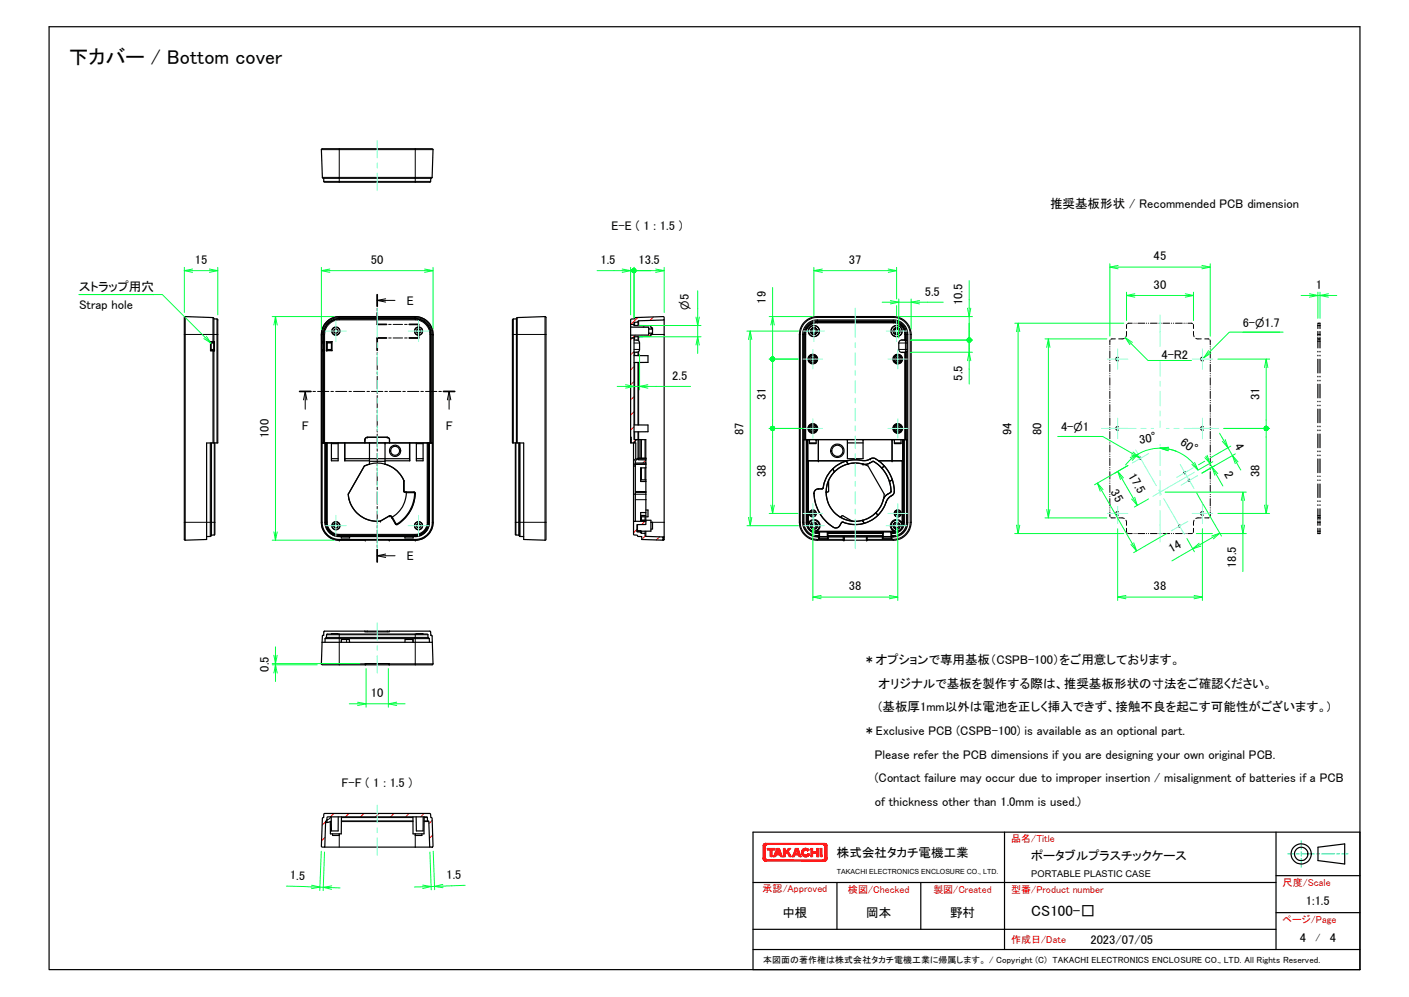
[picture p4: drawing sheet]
<svg xmlns="http://www.w3.org/2000/svg" width="297mm" height="210mm" viewBox="0 0 297 210" stroke-linecap="round" stroke-linejoin="round" font-family="sans-serif">
<defs><g id="words">
<text font-size="4.2" x="14.5" y="13.4">下カバー / Bottom cover</text>
<text font-size="3.1" x="217.4" y="193">CS100-□</text>
<g font-size="2.6">
<text x="221.4" y="43.8">推奨基板形状 / Recommended PCB dimension</text>
<text x="128.9" y="48.4">E-E ( 1 : 1.5 )</text>
<text x="41.1" y="55.6">15</text>
<text x="78.2" y="55.6">50</text>
<text x="126.6" y="55.6">1.5</text>
<text x="134.6" y="55.6">13.5</text>
<text x="179" y="55.6">37</text>
<text x="243.2" y="54.9">45</text>
<text x="16.7" y="61.3">ストラップ用穴</text>
<text x="16.7" y="65">Strap hole</text>
<text x="85.7" y="64.2">E</text>
<text x="145.2" y="63.3" transform="rotate(-90 145.2 63.3)">5</text>
<text x="161.5" y="63.9" transform="rotate(-90 161.5 63.9)">19</text>
<text x="194.9" y="62.3">5.5</text>
<text x="202.9" y="64.3" transform="rotate(-90 202.9 64.3)">10.5</text>
<text x="243.2" y="60.8">30</text>
<text x="277.4" y="60.9">1</text>
<text x="262" y="68.9">6-</text>
<text x="266.6" y="68.9">1.7</text>
<text x="244.8" y="75.5">4-R2</text>
<text x="141.7" y="80">2.5</text>
<text x="202.9" y="80.2" transform="rotate(-90 202.9 80.2)">5.5</text>
<text x="161.5" y="84.3" transform="rotate(-90 161.5 84.3)">31</text>
<text x="265.5" y="84.3" transform="rotate(-90 265.5 84.3)">31</text>
<text x="56.7" y="92.2" transform="rotate(-90 56.7 92.2)">100</text>
<text x="63.6" y="90.5">F</text>
<text x="94" y="90.5">F</text>
<text x="156.8" y="91.6" transform="rotate(-90 156.8 91.6)">87</text>
<text x="213.2" y="91.6" transform="rotate(-90 213.2 91.6)">94</text>
<text x="219.6" y="91.6" transform="rotate(-90 219.6 91.6)">80</text>
<text x="223.7" y="90.8">4-</text>
<text x="228.3" y="90.8">1</text>
<text x="240.3" y="93.5" transform="rotate(-9 240.3 93.5)">30°</text>
<text x="248.7" y="93.5" transform="rotate(36 248.7 93.5)">60°</text>
<text x="260.2" y="93.9" transform="rotate(60 260.2 93.9)">4</text>
<text x="161.5" y="100.5" transform="rotate(-90 161.5 100.5)">38</text>
<text x="237.8" y="100.2" transform="rotate(60 237.8 100.2)">17.5</text>
<text x="258" y="99.9" transform="rotate(60 258 99.9)">2</text>
<text x="265.5" y="100.5" transform="rotate(-90 265.5 100.5)">38</text>
<text x="234.1" y="103.7" transform="rotate(60 234.1 103.7)">35</text>
<text x="85.8" y="117.9">E</text>
<text x="246.9" y="116.6" transform="rotate(-30 246.9 116.6)">14</text>
<text x="260.6" y="119.7" transform="rotate(-90 260.6 119.7)">18.5</text>
<text x="179" y="124.3">38</text>
<text x="243.2" y="124.3">38</text>
<text x="56.7" y="141.5" transform="rotate(-90 56.7 141.5)">0.5</text>
<text x="182" y="139.8">＊オプションで専用基板（CSPB-100）をご用意しております。</text>
<text x="78.2" y="146.8">10</text>
<text x="185.2" y="144.8">オリジナルで基板を製作する際は、推奨基板形状の寸法をご確認ください。</text>
<text x="185.2" y="149.8">(基板厚1mm以外は電池を正しく挿入できず、接触不良を起こす可能性がございます。)</text>
<text x="182" y="154.8">＊Exclusive PCB (CSPB-100) is available as an optional part.</text>
<text x="184.4" y="159.8">Please refer the PCB dimensions if you are designing your own original PCB.</text>
<text x="72" y="165.8">F-F ( 1 : 1.5 )</text>
<text x="184.4" y="164.8">(Contact failure may occur due to improper insertion / misalignment of batteries if a PCB</text>
<text x="184.4" y="169.8">of thickness other than 1.0mm is used.)</text>
<text x="61.1" y="185.2" transform="rotate(2 61.1 185.2)">1.5</text>
<text x="94.1" y="185.2" transform="rotate(-2 94.1 185.2)">1.5</text>
<text x="176.4" y="180.4">株式会社タカチ電機工業</text>
<text x="217.4" y="181.2">ポータブルプラスチックケース</text>
<text x="275.3" y="190.6">1:1.5</text>
<text x="164.9" y="193.1">中根</text>
<text x="182.6" y="193.1">岡本</text>
<text x="200.3" y="193.1">野村</text>
<text x="229.9" y="198.8">2023/07/05</text>
<text x="274" y="198.4">4</text>
<text x="280.3" y="198.4">4</text>
</g>
<g font-size="2.3">
<text x="145.2" y="65.3" transform="rotate(-90 145.2 65.3)">⌀</text>
<text x="264.6" y="68.9">⌀</text>
<text x="226.3" y="90.8">⌀</text>
</g>
<g font-size="2.1" fill="#f00">
<text x="213.2" y="177.4">品名/Title</text>
<text x="160.8" y="187.9">承認/Approved</text>
<text x="178.8" y="188">検図/Checked</text>
<text x="196.8" y="188">製図/Created</text>
<text x="213.2" y="188">型番/Product number</text>
<text x="270.4" y="186.6">尺度/Scale</text>
<text x="270.4" y="194.3">ページ/Page</text>
<text x="213.2" y="198.6">作成日/Date</text>
</g>
<text font-size="2.1" x="277.3" y="198.2">/</text>
<text font-size="2" x="217.4" y="184.8">PORTABLE PLASTIC CASE</text>
<text font-size="1.9" x="160.9" y="202.8">本図面の著作権は株式会社タカチ電機工業に帰属します。 / Copyright (C) TAKACHI ELECTRONICS ENCLOSURE CO., LTD. All Rights Reserved.</text>
<text font-size="1.5" x="176.4" y="184.1">TAKACHI ELECTRONICS ENCLOSURE CO., LTD.</text>
</g></defs>
<g fill="none" stroke="#f00" stroke-width=".21">
<path d="M133.7 77.2l-.8 .7M133.7 74l-.8 .7M133.9 70.6l-1 1M134.4 66.9l-1.5 1.5M135.9 68.6l-.3 .3M137.5 70.2l-.7 .7M137.7 66.8l-.7 .7M133.7 89.9l-.8 .7M133.7 86.7l-.8 .7M133.7 83.5l-.8 .7M133.7 80.4l-.8 .6M134.1 92.6l-.7 .7"/>
<path d="M136.2 96.9l-.7 .6M134.3 111.5l-.7 .7M136 109.8l-.7 .7M136 112.9l-.7 .7M139 113.1l-.6 .6M68.5 176.4l-.7 .7M68.6 173.1l-.7 .7M68.9 172.8l-.1 .1M70.4 171.3l-.7 .7M73.6 171.3l-.8 .7M76.7 171.3l-.7 .7M79.9 171.3l-.7 .7"/>
<path d="M83 171.3l-.6 .7M86.2 171.3l-.7 .7M89.4 171.3l-.7 .7M91.1 172.8l-.7 .7M91.2 175.9l-.7 .7"/>
</g>
<g fill="none" stroke="#000" stroke-width=".25">
<path d="M10.3 5.6h276.4v198.6h-276.4zM67.8 31.4l23.3-.1 .2 .2-.2 5.9-23 .1-.1-.1zM68.2 37.5l.2 .9h22.3l.1-.9M44.6 72.1h.5M44.6 73.7h.5M44.9 73.7l.2 .2M45.1 72l-.2 .1M45.1 73.7l.1 .2M45.1 72l-.1-5.1-6.1-.2v47l.1 .1 4.6-.2v-20.3h1.5M45.1 72h.1M45.1 73.7h.1M45.1 73.9h.1"/>
<path d="M45.1 72.1h.1M45.1 72.1v1.6M45.1 73.9v19.4M45.1 67.2l.8 .1v26h-.8M45.2 72l-.1 .1M68.2 72h.1M68.2 73.9h.1M68.7 67.9a3.9 3.9 0 0 1 2.8-1.2h16a3.7 3.7 0 0 1 3.8 3.7v39.6a3.7 3.7 0 0 1-3.8 3.8h-16a3.8 3.8 0 0 1-3.7-3.8v-39.6l.1-1.1zM68.8 72l.1 .1M68.9 73.7l-.1 .2M68.9 73.7h.1M68.9 72.1h.1"/>
<path d="M68.9 72.1v1.6M108.9 67.2l-.9 .1v26h2.4v20.3l4.6 .2 .1-.1v-43.3v-3.6l-.1-.1-6 .2-.1 .2v26.2M132.9 68.3v.6h3.9v.4h.8v-.3h-.4v-.4h-3.5v-.3M132.9 71.2v20.9h.2v1.2h.6l.4-.7h-.4v-21.4M132.9 68.3h.8M132.9 71.2h.8M132.9 70.6v.6M132.9 68.3v-1l.9-.1 .2-.3 5.8-.2 .2 .2v.5l-5.4 .2-.1 .2-.8 .1v.4M132.9 70.6h3.9v-.4h.8v.2h-.4v.5h-3.5v.3M132.9 68.9v1.7M133.7 74.9h2.9v1.4h-2.9M133.7 71.6h.4a.65 .65 0 0 1 .7 .6v1.4a1.04 1.04 0 0 1-1.1 .6"/>
<path d="M134.5 67.8v.8M134.5 70.9v.8M134.5 74.1v.8M134.5 76.3v13.2M136.8 69.3v.9M137.6 69.3v.9M140 67.4v45.7M169.8 67.6l1.3-.7 1.2-.2h16a3.8 3.8 0 0 1 3.8 3.7v39.6a3.8 3.8 0 0 1-3.8 3.8h-16a3.8 3.8 0 0 1-3.8-3.8v-39.6a3.9 3.9 0 0 1 1.3-2.8zM190.9 71.6h-.8a.62 .62 0 0 0-.6 .6v1.4a.65 .65 0 0 0 .6 .6h.8M190.9 71.6v.1M190.9 71.6h.1M190.9 74.2h.1"/>
<path d="M190.9 71.7a.32 .32 0 0 1 .4 .2 .32 .32 0 0 1-.1 .3v1.5a.27 .27 0 0 1 0 .3 .27 .27 0 0 1-.3 .1M190.9 74.1v.1M190.9 74.1v18.5M190.9 71.7v-1.3a2.63 2.63 0 0 0-2.6-2.6h-16a2.6 2.6 0 0 0-2.6 2.6v22.2M277.8 71.7v1.6M277.8 68.4v.8M277.8 69.8v.9M277.8 74v.1M277.8 74.8v.2M277.8 75.7v2.8M277.8 79.2v.2M277.8 71.1v.3"/>
<path d="M278 71.4l-.2 .1M278 68.1h-.2v.2M278.1 71.4l.2 .1M278.1 68.1h.2v.2M278.3 71.7v1.6M278.3 68.4v.8M278.3 71.1v.3M278.3 69.8v.9M278.3 74v.1M278.3 74.8v.2M278.3 75.7v2.8M278.3 79.2v.2"/>
<path d="M44.5 93.3v19.6M45.3 93.3v19.2l-.8 .4M67.9 93.3v16.7a3.7 3.7 0 0 0 3.6 3.6h16a3.6 3.6 0 0 0 3.6-3.6v-16.7M68.1 93.3h-.2M68.7 93.3h.3M68.7 93.3h.1M68.7 93.3h-.2v16.7a3 3 0 0 0 3 3h2.2v.3h-1.8v-.3M69.9 93.4h1.4M69.9 96.6h1.4M69.9 93.3h1.4v3.7h-1.4zM72.7 97v-.4h5.2v.4M72.7 97h5.2"/>
<path d="M76.9 92.6v.7h-9M77.1 92.3l.3-.2h4.2l.5 .3v.9h-5.2zM77.9 97.8l-1.1 .3-3.4 6M77.9 93.3h13.2M77.9 97.8a5.8 5.8 0 0 1 3.3 0M77.9 93.3h.1M77.9 97.7l-1.1 .4-3.4 6M77.9 97.2h3.3M77.9 93.3v3.3h8.4M77.9 97v.8M77.9 93.3h-5.2v3.7M81.2 97.8a6.2 6.2 0 0 1 3.9 3.4"/>
<path d="M81.2 97.7a6.1 6.1 0 0 1 3.9 3.5M81.2 93.3h.1M81.2 93.3v4.5M81.2 97h5.2M86.3 96.6l.1 .4M86.3 93.3v3.3M86.4 93.3v3.7M87.8 93.4h1.4M87.8 93.3h1.4v3.7h-1.4zM87.8 96.6h1.4M90.1 93.3h.3M90.4 93.3h.1"/>
<path d="M90.4 93.3h.7M90.5 93.3v16.7a3 3 0 0 1-3 3h-13.8M90.8 93.3v-22.9a3.3 3.3 0 0 0-3.3-3.2h-16a3.3 3.3 0 0 0-3.3 3.2l.1 22.9h.1M108.6 93.3v19.2l.9 .4M109.5 93.3v19.6M132.9 92.1v1.2h.2M133.6 97.7l.3 .1M133.6 98.1h.3M133.6 97.7v.4M133.6 93.3v4.4M133.6 98.1v6M133.7 89.5h2.9v1.4l-2.9 .1"/>
<path d="M133.7 93.3h.3v3.3l-.4 .4M133.9 97.8h.1M133.9 97.8v.3M133.9 98.1v6M133.9 97.8h2.3v.7l-1.1 .1M133.9 97.5v.2M134.1 92.6h.6v3.9M134.3 96.6h.2v.2l1.7 .1v.6h-2.3v-.3zM134.5 96.5h1.7v.4M134.5 91v5.6M134.7 92.6h.4M135.1 98.6v2.8h1.1"/>
<path d="M135.1 98.6v2.4l1.1 .1v.3M135.1 92.6v3.9M135.1 92.6h.9M136 92.6v3.9M136 98.5v2.6M136 92.6h.2M136.2 97.5v.3M169.4 92.6h.1M169.4 92.6h.3M169.7 92.6h.2M170.1 92.6h-.1v17.4a2.35 2.35 0 0 0 2.7 2.4M170.3 92.6h.1"/>
<path d="M170.3 92.6v4.4M170.3 97h.1M170.6 92.6h.1M170.6 93.3h1.5M170.6 92.6v.8h1.5v-.8M172.1 92.6h.1M172.5 92.6v4.4M172.5 97h.1M172.5 92.6h.1M175.6 98.8l.3 .6M175.6 98.8a9 9 0 0 0-2.2 4.2h-.9a.91 .91 0 0 0-.9 .9 8.4 8.4 0 0 0 4.5 7.3l.5-.1 .4-.4M175.9 99.4a6.1 6.1 0 0 0-.9 7.3 6.1 6.1 0 0 0 6.8 2.9"/>
<path d="M175.9 99.4h.1M178.4 97.1l-1.7 .8-1.1 .9M178.4 97.1h.1M178.4 97.1l.4 .6M178.5 97a6.9 6.9 0 0 0-5 5.9l-1 .1M178.6 93.3h3.3M178.6 92.6h.1M178.8 97.7l-1.8 .8-1.1 .9M178.8 97.7h.1M181.6 97l-1.5-.2-1.6 .2h-8.2M181.6 97l-1.8-.1-1.4 .2M181.9 97.8h.1"/>
<path d="M181.9 92.6h.1M181.9 92.6v4h-3.3v-4M181.9 97.8l1.1 .3 3.4 6-.2 1.1M181.9 97.8a6.1 6.1 0 0 0-7.2 3.4M183.3 97.6l.7-.4a7.1 7.1 0 0 1 3.8 6.5l-1 .6-.6 .9M183.3 97.5l-.1 .1a2.83 2.83 0 0 1-2.2 0l-2.2 .1M183.3 97.6l-.6 .2h-.8M183.3 97.5l.8-.4 1.8 1.4M183.5 96.7a2.45 2.45 0 0 1-1.9 .3M183.5 96.7a2.58 2.58 0 0 1-1.9 .3M184.6 96.6l.6 .4M184.6 96.6l-.6-.1-.5 .2"/>
<path d="M184.6 96.6l1.8 1.6M185.2 97h2.9M185.2 97a7.7 7.7 0 0 1 3.2 7l-.3 .4M185.2 97h5.1h-2.2M185.9 98.6l1 1.3 .6 1.5M185.9 98.5v.1M186.4 98.2h.1M186.4 98.2l-.5 .3M186.5 98.2l.7 .9 .9 1.9M186.5 98.2l-.6 .4M188.1 92.6h.1M188.1 97h.1"/>
<path d="M188.1 92.6v4.4M188.5 92.6h.1M188.5 92.6v.8h1.4v-.8M188.5 93.3h1.4M189.9 92.6h.1M190.3 92.6v17.5l-.2 .1a1.16 1.16 0 0 1-.3 1.4 1.16 1.16 0 0 1-1.3 .2l-.1 .2h-16.2h-.1v-.2a1.17 1.17 0 0 1-1.3-.2 1.17 1.17 0 0 1-.3-1.4h-.2v-17.6M190.5 92.6h.1v17.4a2.38 2.38 0 0 1-2.6 2.4M190.7 92.6h.5h-21.8M277.8 80.1v.1M277.8 80.9v2.9M277.8 84.5v.1M277.8 85.3v.1"/>
<path d="M277.8 86.2v2.8M277.8 89.7v.2M277.8 90.6v.1M277.8 91.4v2.9M277.8 95v.1M277.8 95.8v.2M277.8 96.7v2.8M278.3 80.1v.1M278.3 80.9v2.9M278.3 84.5v.1M278.3 85.3v.1M278.3 86.2v2.8"/>
<path d="M278.3 89.7v.2M278.3 90.6v.1M278.3 91.4v2.9M278.3 95v.1M278.3 95.8v.2M278.3 96.7v2.8M44.5 112.9l-.1 .1h-.8M73.4 104.1a6.1 6.1 0 0 0 6.8 5.6M80.2 109.7h.1M82.4 108.7l-.3-.1-1.9 1.1M82.4 108.7l.2 .3M82.6 109h.1"/>
<path d="M85.1 101.2h.1M85.1 103.4v-2.2v2.2M85.1 103.4l.3 .2M85.4 103.6l2 .1a4.1 4.1 0 0 1-.4 3 7.1 7.1 0 0 1-3.5 3.8l-1.1-1.8M85.4 113v.3h1.7v-.3M85.7 103.6a6 6 0 0 1-3.1 5.4M109.5 112.9l.1 .1h.8M133.6 104.1v5.7M133.6 104.1h.3M133.6 109.8h2.6v.7h-1.9v1.5h.8l.1 .3 .8 .1v.4l.2 .2 3.6 .1v.7l-4.5-.2v-.6h-.8l-.2-.3-.7-.1zM133.9 104.1v5.7M135.1 108.6h1.1v-.7h-1.1v1.7h1.1v.2"/>
<path d="M135.1 112h.1M135.1 111.8v.2M136 111.9v.5M136 108.8v.8M136.2 101.4v6.5M136.2 107.4h.4v1.4h-1.5v.8h2.1v2.3h-2.1M137.2 110h.4v1.4h-.4M139.8 113.1h.2M140 113.1v.6l-.2 .1M172.5 103a.98 .98 0 0 0-.9 .9 8.5 8.5 0 0 0 4.5 7.3l.5-.1 .4-.4M172.6 113.5h2M172.6 113.1v.4"/>
<path d="M172.6 113.1a3.1 3.1 0 0 1-3.4-3.1v-39.6a3.1 3.1 0 0 1 3.1-3h16a3 3 0 0 1 3.1 3v39.6a3.1 3.1 0 0 1-3.4 3.1M172.7 112.8l-.1 .7M172.7 112.8l-.1 .3M172.7 112.4v.4M172.7 113.3h1.8M172.7 113.3h.1M172.7 112v.4M172.8 112v1M174.2 103.6a6.1 6.1 0 0 0 3 5.4M174.4 112v1M174.5 113.3h.1M174.5 112v.4"/>
<path d="M174.5 113.3v-.3h-1.8v.3M174.5 112.8l.1 .3M174.5 112.8l.1 .7M174.5 112.4h11.6M174.5 112.4v.4M174.6 113.1v.4M174.7 101.2v2.3l-.5 .1M174.7 101.2l-.5 1.4v1M177.2 109h.1M177.2 109l.4-.4 2 1.1M177.2 109l1 .4 1.4 .3M177.9 113.7l-.1 .1"/>
<path d="M177.9 113.7h.1M178 113.1l-.1 .6M178 113.1h4.7M178 113.1h-3.4M181.8 109.6l.4 .6M181.8 109.6h.1M182.2 110.2a8.9 8.9 0 0 1-4.7-.2l-.5 .7M182.7 113.1v.6M182.7 113.1h3.3M182.7 113.7h.1M182.7 113.7l.1 .1M184.7 107.9l.3 .7"/>
<path d="M184.7 107.9l-1.5 1.2-1.4 .5M184.7 107.9h.1M185 108.6l-1.1 .9-1.7 .7M186 113.1v.4M186 113.5h2M186.1 112.8l-.1 .3M186.1 112.8l-.1 .7M186.1 112.4v.4M186.1 113.3h1.8M186.1 113.3h.1M186.2 112l-.1 .4M186.2 112v1"/>
<path d="M186.2 105.2a6.1 6.1 0 0 1-6.6 4.5M186.8 105.8l-.9 1.7-.9 1.1M186.8 105.9a6.9 6.9 0 0 1-9.3 4.1l-.5 .7M187.5 101.4h.1M187.5 101.4l.3 2.3-.9 .5-.6 .9a5.9 5.9 0 0 1-1.6 2.9M187.8 112v1M187.9 112l.1 .4M187.9 113.3h.1M187.9 113.3v-.3h-1.8v.3M188 112.8v.3M188 112.8v.7M188 112.4v.4"/>
<path d="M188 113.1v.4M188.1 104.4l-1 .8-.3 .7M188.1 104.3a2.55 2.55 0 0 0-1.3 1.5M188.1 101v.1M188.1 101l-.6 .4M188.1 101.1l-.6 .3M188.1 101.1a4.9 4.9 0 0 1 .3 2.9l-.3 .3M277.8 107.2v1.6M277.8 111.3v.8M277.8 100.3v.1M277.8 101.1v.1M277.8 101.9v2.9"/>
<path d="M277.8 105.5v.1M277.8 106.3v.1M277.8 108.9l.2 .2M277.8 112.2l.2 .2M277.8 109.1v.3M277.8 109.7v.9M278.1 109.1h.2M278.3 108.9v.2M278.3 107.2v1.6M278.3 109.7v.9M278.3 109.1v.3M278.3 112.2l-.2 .2"/>
<path d="M278.3 111.3v.8M278.3 100.3v.1M278.3 101.1v.1M278.3 101.9v2.9M278.3 105.5v.1M278.3 106.3v.1M67.9 135.3l-.1 4.6 .1 .1h19.6l3.7-.1-.1-4.6M67.9 135.3h23.2M68.7 134.4l.3-.9h21.1l.3 .9M68.7 134.4l-.2 .1v.8M68.7 134.4h21.7M69.9 133.5h1.4"/>
<path d="M72 134.7v.6v-.6h1.6l.1 .6M76.9 132.9h-8.5l-.1 .2-.1 .7-.2 .2-.1 1.3M76.9 132.9v.2h5.2v-.2M76.9 132.9h5.2M77 139.8h5.1M77.2 139.8l-.2 .2M81.9 139.8l.2 .2M82.1 132.9h8.5l.2 .2v.7l.3 .2v1.3M85.4 135.3v-.6h1.7v.6M87.1 134.7v.6M87.8 133.5h1.4M90.4 134.4l.1 .1v.8"/>
<path d="M68.3 171.4l22.3-.1 .2 .2v.7l.3 .2 .2 5.9-.7 .1-.2-5.4-.3-.1-.1-.9h-20.9l-.2 .9-.3 .1-.1 5.4h-.6l-.1-.2 .2-5.8 .2-.2zM68.5 178.4h22.1M69.8 172.9l-.6 .3h-.6M69.8 172l.1 3h1.4v-3M70.1 175.6v.4h1.4v-.4M72 172.9h15.1M72 172l-.1 3.6h-2.2l-.1-2.6M87.1 172v3.6h2.3v-3.6M87.5 175.6v.4h1.4v-.4M87.7 172l.1 3h1.4v-3M89.4 172.9h.7M211.8 175.3v24.7"/>
<path d="M269 175.3v24.7M277.9 178.4l5.6-.7v4.3l-5.6-.7zM286.7 175.3h-128v28.9h128M158.7 195.7h110.3M158.7 185.9h110.3M158.7 200h128M176.4 185.9v9.8M194.1 185.9v9.8M269 192.2h17.7M269 184.4h17.7"/>
<circle cx="70.8" cy="69.7" r=".43"/>
<circle cx="70.8" cy="69.7" r=".86"/>
<circle cx="70.8" cy="69.7" r=".83"/>
<circle cx="88.2" cy="69.7" r=".43"/>
<circle cx="88.2" cy="69.7" r=".85"/>
<circle cx="88.2" cy="69.7" r=".83"/>
<circle cx="88.2" cy="69.7" r=".44"/>
<circle cx="171.3" cy="75.6" r=".44"/>
<circle cx="171.4" cy="75.6" r=".31"/>
<circle cx="171.4" cy="75.6" r=".71"/>
<circle cx="171.4" cy="75.6" r=".28"/>
<circle cx="171.6" cy="69.7" r=".43"/>
<circle cx="171.6" cy="69.7" r="1.17"/>
<circle cx="171.6" cy="69.7" r="1.15"/>
<circle cx="171.6" cy="69.7" r=".7"/>
<circle cx="189" cy="69.7" r="1.18"/>
<circle cx="189" cy="69.7" r="1.15"/>
<circle cx="189" cy="69.7" r=".43"/>
<circle cx="189" cy="69.7" r=".71"/>
<circle cx="189.3" cy="75.6" r=".44"/>
<circle cx="189.3" cy="75.6" r=".71"/>
<circle cx="189.3" cy="75.6" r=".31"/>
<circle cx="189.3" cy="75.6" r=".28"/>
<circle cx="83.3" cy="94.9" r=".94"/>
<circle cx="83.3" cy="95" r="1.17"/>
<circle cx="171.3" cy="90.2" r=".44"/>
<circle cx="171.4" cy="90.2" r=".31"/>
<circle cx="171.4" cy="90.2" r=".71"/>
<circle cx="171.4" cy="90.2" r=".28"/>
<circle cx="176.5" cy="95" r="1.18"/>
<circle cx="176.5" cy="94.9" r="1.42"/>
<circle cx="189.3" cy="90.2" r=".44"/>
<circle cx="189.3" cy="90.2" r=".71"/>
<circle cx="189.3" cy="90.2" r=".31"/>
<circle cx="189.3" cy="90.2" r=".28"/>
<circle cx="70.8" cy="110.7" r=".43"/>
<circle cx="70.8" cy="110.7" r=".85"/>
<circle cx="70.8" cy="110.7" r=".83"/>
<circle cx="88.2" cy="110.7" r=".43"/>
<circle cx="88.2" cy="110.7" r=".85"/>
<circle cx="88.2" cy="110.7" r=".82"/>
<circle cx="88.2" cy="110.7" r=".44"/>
<circle cx="171.3" cy="108.1" r=".44"/>
<circle cx="171.3" cy="108.1" r=".29"/>
<circle cx="171.4" cy="108.1" r=".31"/>
<circle cx="171.4" cy="108.1" r=".73"/>
<circle cx="171.4" cy="108.1" r=".71"/>
<circle cx="171.6" cy="110.7" r=".43"/>
<circle cx="171.6" cy="110.7" r="1.15"/>
<circle cx="171.6" cy="110.7" r=".71"/>
<circle cx="189" cy="110.7" r="1.15"/>
<circle cx="189" cy="110.7" r=".43"/>
<circle cx="189" cy="110.7" r=".71"/>
<circle cx="189.3" cy="108.1" r=".44"/>
<circle cx="189.3" cy="108.1" r=".29"/>
<circle cx="189.3" cy="108.1" r=".71"/>
<circle cx="189.3" cy="108.1" r=".31"/>
<circle cx="189.3" cy="108.1" r=".73"/>
<circle cx="274.3" cy="179.9" r="1.41"/>
<circle cx="274.3" cy="179.9" r="2.12"/>
</g>
<g fill="none" stroke="#000" stroke-width=".21">
<path d="M67.8 31.5h3.7M68 37.4h3.5v.8M68.3 38.2h3.2M71.5 38.2v.2M71.5 31.3v.2M71.5 31.5v5.9h16v.8M71.5 31.5h16M71.5 38.2h16M87.5 38.2h3.3M87.5 31.3v.2M87.5 31.5h3.8M87.5 31.5v5.9h3.6"/>
<path d="M87.5 38.2v.2M38.9 70.4h.1M39 66.7v3.7M39 70.4v39.6M44.4 72l.2 .1-.1 .1 .1-.1-.1 .1zM44.4 73.9h.5v19.4M44.5 73.6l.1 .1M44.5 73.6l.1 .1-.2 .2zM44.5 73.6h.6M44.6 73.7h.1M44.6 72.1h.5v1.6h-.5M44.9 73.7l.2 .2z"/>
<path d="M44.9 66.9v3.5h-5.9M44.9 72.1h.1M44.9 73.7h.1M45.1 72h.1v1.9h-.1M45.1 72.2h-.6v1.4M45.7 70.4h-.8v1.6h-.5v1.9M45.7 70.4h.2M45.7 67.2v3.2M45.7 70.4v22.9M67.8 70.4h.1M67.8 70.4v39.6M67.9 73.9l.1 19.4"/>
<path d="M68 72l.1 .1zM68 73.7l.1 .2h-.1zM68.1 73.7h.1l-.3 .2M68.1 73.7h.1M68.1 72.2v1.4M68.1 73.6h.1M68.1 73.7v-.1l-.2 .3M68.1 73.6v.1M68.1 72.2h.1M68.1 70.4h-.1l-.1 3.5M68.1 70.4v1.6h.1M68.1 73.9h.1"/>
<path d="M68.1 73.9v19.4M68.2 70.4h.1M68.2 73.9h.1M68.2 72h.1M68.2 72.1l-.2 .1-.1-.2 .2 .2M68.3 70.4v22.9M68.4 70.4v22.9M68.8 72h1.2v1.9h-1.2zM68.9 72.1h.8M68.9 72.1v1.6M68.9 72.2h.1M68.9 73.7h.8"/>
<path d="M68.9 72.1v.1M68.9 72.1h.8l.2 .1M69.7 72.1l.2 .1M69.9 72.2v1.4M69.9 73.6h-1v.1M69.9 73.6l-.2 .1 .3 .2-.1-.3-.2 .1h-.8M69.9 73.6h.1M70 72l-.3 .1M70 72l-.1 .2h-1M71.5 66.7h.1M71.5 66.7a3.8 3.8 0 0 0-3.7 3.7M71.5 67.1a3.4 3.4 0 0 0-3.4 3.3"/>
<path d="M71.5 67.1v-.2a3.5 3.5 0 0 0-3.5 3.5h-.2M71.5 66.7v.2h16v.2M71.5 66.7h16M71.5 67.2h.1M71.5 67.1h16M71.5 67.4a3.2 3.2 0 0 0-3.1 3h-.1M71.5 67.2v.2h16M71.5 67.2a3.2 3.2 0 0 0-3.2 3.2M71.5 67.2h16M79.5 62.1v2.4M79.5 64.9v.6M79.5 65.9v2.4h2"/>
<path d="M79.5 74.3v.5M79.5 75.2v2.7M79.5 78.3v.5M79.5 79.3v2.6M79.5 63.3h3.8M81.3 62.9l-1.8 .4 1.8 .3M81.5 71.2h-2v2.6M81.9 68.3h.6M81.9 71.2h.6M82.9 68.3h2M82.9 71.2h2M85.3 68.3h.5"/>
<path d="M85.3 71.2h.5M86.3 68.3h1.9v2.9h-1.9M87.5 66.7h.1M87.5 66.7a3.7 3.7 0 0 1 3.8 3.7M87.5 66.7v.2a3.4 3.4 0 0 1 3.5 3.5h-.1M87.5 67.2h.1M87.5 67.1a3.3 3.3 0 0 1 3.4 3.3M87.5 67.2a3.3 3.3 0 0 1 3.3 3.2M87.5 67.2v.1a3.2 3.2 0 0 1 3.1 3.1M90.9 70.4v22.9M91.3 70.4h.1M91.3 70.4v39.6"/>
<path d="M91.3 70.4h-.2v22.9M108 70.4h.2v22.9M109 66.9v3.5h-.8v-3.2M114.9 70.4h.2M114.9 66.7v3.7M114.9 70.4h-5.9v22.9M114.9 70.4v39.6M133.7 73.6h1.1M133.7 72.2h1.1M133.8 67.9v.7M133.8 70.9v.7M133.8 74.2v.7"/>
<path d="M133.8 76.3v13.2M134.6 67.6v1M134.6 70.9v.9M134.6 74v.9M134.6 76.3v13.2M137.2 70.4h2.8M168.7 70.4v39.6h-.2M169.2 70.4h.2M169.4 70.4v39.6M169.5 70.4v22.2M169.7 70.4h.1M169.9 70.4h-.2v22.2"/>
<path d="M169.9 70.4v22.2M172.3 67.7a2.94 2.94 0 0 0-2.8 2.7h-.1M172.3 67.6a2.88 2.88 0 0 0-2.9 2.8M172.3 67.6h16M172.3 67.6v.1h16M172.3 68v-.1a2.39 2.39 0 0 0-2.6 2.5M172.3 66.7v.2h16M172.3 68h16M172.3 68a2.39 2.39 0 0 0-2.4 2.4M172.3 66.9a3.7 3.7 0 0 0-3.7 3.5h-.1M172.3 67.8l16 .1v.1M172.3 67.4v.2"/>
<path d="M188.3 67.4v.2M188.3 68a2.39 2.39 0 0 1 2.4 2.4M188.3 66.7v.1a3.7 3.7 0 0 1 3.6 3.6M188.3 67.6a2.88 2.88 0 0 1 2.9 2.8M188.3 67.6a2.9 2.9 0 0 1 2.7 2.8M188.3 67.8a2.51 2.51 0 0 1 2.5 2.6h-.1M189.5 72.2h1.7M190.1 71.6h.8M190.7 70.4v1.2M190.7 74.2v18.4M190.9 71.6h.1M190.9 71.6v2h-1.4"/>
<path d="M190.9 74.2v18.4M190.9 74.2h-.8M190.9 70.4v1.2M191 74.1v18.5M191.2 70.4h.2M191.2 70.4h-.2v1.3M191.2 73.6h-.3v.6M191.2 70.4v1.4M191.2 74v18.6M192.1 70.4h-.2v39.6M234 73v.1M234 73.5h.1"/>
<path d="M234 73.9v1.5M234 75.8v.1M234 76.3h.1M234 76.7v1.6M234 78.7h.1M234 79.1v.1M234 79.6v1.5M234 71.6v1M235.1 71.4l-.9 .1M235.8 75.3a.39 .39 0 0 0-.6 .3 .39 .39 0 0 0 .6 .4M237 71.2l-1.2 .2M237.5 69.8l-.1 1.1"/>
<path d="M237.6 68.3l-.1 .9M238.7 68.1l-1 .1M239.1 68.1h.1M239.5 68.1h.1M239.9 68.1h1.4M241.7 68.1h.1M242.1 68.1h.1M242.5 68.1h1.4M244.3 68.1h.1M244.7 68.1h.1M245.2 68.1h1.4M246.9 68.1h.1"/>
<path d="M247.4 68.1h.1M247.8 68.1h1.4M249.6 68.1h.1M250 68.1h.1M250.4 68.1l1 .1M251.6 68.3v.9M251.6 69.8l.1 1.1M252.1 71.2l1.2 .2M253.7 75.3a.39 .39 0 0 0-.6 .3 .39 .39 0 0 0 .6 .4M254 71.4l.9 .1M255.1 71.6v1M255.1 73v.1"/>
<path d="M255.1 73.5h.1M255.1 73.9v1.5M255.1 75.8v.1M255.1 76.3h.1M255.1 76.7v1.6M255.1 78.7h.1M255.1 79.1v.1M255.1 79.6v1.5M277.8 70.4h.2M277.8 71.9h.2M277.8 68.6h.2M278.1 70.4h.2"/>
<path d="M278.1 71.9h.2M278.1 68.6h.2M44.3 93.3v16.7h-5.3M44.6 93.3v16.7h-.3v3M45.2 93.3v16.7M63.2 82.4h2.3M64 84.2l.3-1.8 .4 1.8M64.3 82.4v3.8M66 82.4h.5M66.9 82.4h2.4M68.5 93.3v16.7M69 93.3v16.7h-.1"/>
<path d="M69.8 82.4h.5M70.8 82.4h2.3M73.6 82.4h.5M74.5 82.4h2.4M76.9 92.6h.1M77.4 82.4h.5M77.4 92.1h.1M78.3 82.4h2.4M79.5 82.4v.5M79.5 83.3v2.7M79.5 86.4v.5M79.5 87.4v2.6"/>
<path d="M79.5 90.4v.6M79.5 91.4v2.7M79.5 94.5v.5M79.5 95.5v2.6M79.5 98.6v.5M79.5 99.5v2.7M81.1 82.4h.6M81.6 92.1h.1M82.1 82.4h2.4M82.1 92.6h.1M84.9 82.4h.5M85.9 82.4h2.4"/>
<path d="M88.7 82.4h.6M89.7 82.4h2.4M90.1 93.3v16.7M90.2 93.3v16.7M90.4 93.3v16.7M90.5 93.3v16.7h-.1M90.6 93.3v-22.9h.2v22.9M92.5 82.4h.5M93.5 82.4h2.4M94.3 84.2l.4-1.8 .3 1.8M94.7 82.4v3.8M108.8 93.3v16.7"/>
<path d="M109.4 93.3v16.7h-.6M109.6 93.3v16.7h-.2v2.7M132.9 92.6h.2M133.8 91v1.6M134.5 96.6h1.7M134.5 96.7h1.7M134.6 91v1.6M135.2 92.6v3.9M135.2 98.6v2.4M136.2 97.7h-2.3M136.2 92.6v3.9M136.2 98.5v2.6"/>
<path d="M169.5 92.6v17.4h-.1M170 92.6v17.4M170.1 92.6v17.4h-.1M170.3 97v13M170.4 97v13.1a1.32 1.32 0 0 1 2.1-.3 1.32 1.32 0 0 1-.2 2.1h16a1.32 1.32 0 0 1-.2-2.1 1.32 1.32 0 0 1 2.1 .3v-.1M181.6 97h.1M181.9 97.7h.1M183.3 97.5v.1M183.5 96.7h.1M183.6 96.6h.1M184 97.2h.1M184.2 97.2h.1"/>
<path d="M184.6 96.6h.1M190.2 97v13h.1v-13M190.5 92.6v17.4M190.6 92.6v17.4M191.1 92.6v17.4M191.2 92.6v17.4M234 81.5v.1M234 81.9v.1M234 82.4v1.5M234 84.3v.1M234 84.8h.1M234 85.2v1.6"/>
<path d="M234 87.1v.1M234 87.6v.1M234 88v1.6M234 90h.1M234 90.4v.1M234 90.9v1.5M234 92.8v.1M234 93.2v.1M234 93.7v1.5M234 95.6v.1M234 96.1h.1M234 96.5v1.6"/>
<path d="M234 98.4v.1M234 98.9v.1M234 99.3v1.6M235.8 89.9a.39 .39 0 0 0-.6 .3 .39 .39 0 0 0 .6 .4M240.5 96.3a.23 .23 0 0 0-.3 .2 .23 .23 0 0 0 .3 .2M249.9 99.3a.24 .24 0 0 0-.3 .2 .24 .24 0 0 0 .3 .3M253.7 89.9a.39 .39 0 0 0-.6 .3 .39 .39 0 0 0 .6 .4M255.1 81.5v.1M255.1 81.9v.1M255.1 82.4v1.5M255.1 84.3v.1M255.1 84.8h.1"/>
<path d="M255.1 85.2v1.6M255.1 87.1v.1M255.1 87.6v.1M255.1 88v1.6M255.1 90h.1M255.1 90.4v.1M255.1 90.9v1.5M255.1 92.8v.1M255.1 93.2v.1M255.1 93.7v1.5M255.1 95.6v.1M255.1 96.1h.1"/>
<path d="M255.1 96.5v1.6M255.1 98.4v.1M255.1 98.9v.1M255.1 99.3v1.6M38.9 110h.1M39 110v3.8M45.2 110h-.6v2.7M45.2 110h.1M45.2 110v2.7M67.8 110a3.8 3.8 0 0 0 3.7 3.8M67.8 110h.1M68.5 110h.1"/>
<path d="M68.7 110v-16.7v16.7h.1v-16.7l.1 16.7M68.7 110a2.88 2.88 0 0 0 2.8 2.9M68.7 110h-.1a2.83 2.83 0 0 0 2.9 3M68.8 110a2.9 2.9 0 0 0 2.7 2.8v.1M68.8 110h.1M68.9 110a2.66 2.66 0 0 0 2.6 2.7M69 110a2.6 2.6 0 0 0 2.5 2.6v.1M71.5 112.9h16M71.5 113.6v.2M71.5 113.8h5.5M71.5 113.8h.1M71.5 112.7h16v.2"/>
<path d="M71.5 112.5h16v.2M71.5 112.7h16M71.5 113h.1M71.5 112.9v.1h16M77 113.8h.1M79.5 102.6v.5M79.5 103.6v2.6M79.5 106.7v.5M79.5 107.6v2.7M79.5 110.7v.5M79.5 111.7v2.6M79.5 114.8v.5"/>
<path d="M79.5 115.7v2.7M79.5 117.1h3.8M81.3 116.7l-1.8 .4 1.8 .3M82 113.8h.1M82.1 113.8h.1M82.1 108.6h.1M82.4 108.7h.1M82.6 109l.8 1.4M82.7 108.9l.8 1.4M83.7 110.5h.1M85.1 103.4h.1M85.4 103.6h.1"/>
<path d="M85.7 103.7h1.6v.1M87.3 103.6l.2 .3-1.8-.1M87.4 103.9a7.2 7.2 0 0 1-4 6.5l.3 .1M87.5 103.9h.1M87.5 113.8h.1M87.5 113h.1M87.5 113.6v.2M87.5 103.9a8 8 0 0 1-3.8 6.6l-.1-.2M90.2 110h-.1a2.64 2.64 0 0 1-2.6 2.5M90.2 110h.1M90.2 110a2.7 2.7 0 0 1-2.7 2.7M90.4 110h-.1a2.81 2.81 0 0 1-2.8 2.7"/>
<path d="M90.4 110a2.88 2.88 0 0 1-2.9 2.9M90.5 110a3 3 0 0 1-3 3v-.1M91.1 110h.2M91.3 110h.1M91.3 110a3.7 3.7 0 0 1-3.8 3.8h-5.4M108.6 110h.2M108.8 110v2.7M114.9 110h-5.3v3M114.9 110h.2M114.9 110v3.8M133.9 103.5h2.3M133.9 105.2h2.3"/>
<path d="M133.9 103.7h2.3M133.9 104.1h2.3M134.3 111.8l.1-.1v.3zM134.4 110.5v1.2M134.4 112h.7M134.4 111.7l.7 .1M135.2 111.9v.4M135.2 108.8v.8M136.2 111.9v1.1M136.2 108.8v.8M137.2 110h2.8M139.8 113.6h.1"/>
<path d="M139.8 113.1v.5M139.8 113.6h.2M139.8 113.6v.2M168.7 110a3.7 3.7 0 0 0 3.6 3.7v.1M169.2 110h.2M169.4 110a2.95 2.95 0 0 0 2.9 3M169.5 110a2.93 2.93 0 0 0 2.8 2.9v.1M170 110h.1M170 110a2.17 2.17 0 0 0 2.3 2.2l-1.3-.5M170.1 110l.2 .8 .3 .5M170.3 110h.1M170.3 110.1h.3z"/>
<path d="M170.4 110l-.1 .1M170.6 110.1a1.18 1.18 0 0 1 1.8-.2 1.18 1.18 0 0 1-.3 1.9M170.6 110.1l-.1 .1M171.6 103.9h.1M172.3 112h-.1M172.3 112h.1M172.3 113v.1M172.3 113.6h5.5M172.3 112.2h.4M172.3 112.8h.4M172.3 111.9v.1h16M172.3 113h.4"/>
<path d="M172.5 103h.1M172.7 112.3l-.4 .1M173.3 103h.1M173.5 102.7v.1M174.5 112.2h11.7M174.5 112.3h11.6M174.5 113h11.6M174.5 112.8h11.6M175.7 111.1h.1M177 110.7h.1M177.4 110.1h.1M177.7 110h.1"/>
<path d="M177.8 113.6v.2M177.8 113.6h.2l-.1 .1M177.8 113.1v.5M178 113.6h.1M178 113.1v.5M182.7 113.6h.1v.2M182.7 113.6v.1M182.7 113.6h.1M182.7 113.1v.5M182.8 113.1v.5h5.5v.2M186.2 105.2h.1M186.8 105.8v.1"/>
<path d="M187.1 104.1h.1M187.7 103.7h.1M187.8 103.5h.1M187.9 112.2h.4v.1M187.9 112.3h.4M187.9 104.4h.1M188 112.8h.3v.2h-.3M188.1 104.3v.1M188.3 112h.1M188.3 112.3v.1M188.3 111.9l.1 .1M188.4 111.7l.1 .2-.2 .1z"/>
<path d="M188.4 111.7l.1 .1M188.5 103.5h.1M189.6 111.7l-.8 .4-.5 .1M190.1 110.1h.2l-.1 .1zM190.1 110.2a1.17 1.17 0 0 0-1.9-.3 1.17 1.17 0 0 0 .2 1.8M190.1 111.3l.4-1.3a2.19 2.19 0 0 1-2.2 2.3M190.3 110h.1M190.3 110.1h.1M190.3 110v.1M191.2 110a2.95 2.95 0 0 1-2.9 3v.1M191.2 110h.2M191.2 110a2.89 2.89 0 0 1-2.9 2.8"/>
<path d="M192.1 110h-.1a3.8 3.8 0 0 1-3.7 3.6M234 107.8v1M234 101.3h.1M234 101.7v.1M234 102.2v1.5M234 104.1v.1M234 104.5v.1M234 105v1.6M234 106.9v.1M234 107.4h.1M234.2 109l.9 .1M235.8 107.8a.39 .39 0 0 0-.6 .3 .39 .39 0 0 0 .6 .4"/>
<path d="M235.8 109.1l1.2 .1M237.4 109.6l.1 1M237.5 111.3l.1 .8M237.7 112.3l1 .1M239.1 112.4h.1M239.5 112.4h.1M239.9 112.4h1.4M241.7 112.4h.1M242.1 112.4h.1M242.5 112.4h1.4M244.3 112.4h.1M244.7 112.4h.1"/>
<path d="M245.2 112.4h1.4M246.9 112.4h.1M247.4 112.4h.1M247.8 112.4h1.4M248.8 110.6a.23 .23 0 0 0-.3 .2 .23 .23 0 0 0 .3 .2M249.6 112.4h.1M250 112.4h.1M250.8 101a.23 .23 0 0 0-.3 .2 .23 .23 0 0 0 .3 .2M251.4 112.3l-1 .1M251.6 111.3v.8M251.7 109.6l-.1 1M253.3 109.1l-1.2 .1"/>
<path d="M253.7 107.8a.39 .39 0 0 0-.6 .3 .39 .39 0 0 0 .6 .4M254.9 109l-.9 .1M255.1 107.8v1M255.1 101.3h.1M255.1 101.7v.1M255.1 102.2v1.5M255.1 104.1v.1M255.1 104.5v.1M255.1 105v1.6M255.1 106.9v.1M255.1 107.4h.1M277.8 111.9h.2"/>
<path d="M277.8 108.6h.2M277.8 110h.2M278.1 111.9h.2M278.1 108.6h.2M278.1 110h.2M67.8 139.8h3.7M68.5 134.5h3v5.3M68.8 134.2h2.7v.3h16v5.3M68.9 133.7h2.6M71.5 133.7v.5h16v.3h3M71.5 133.5v.2M71.5 139.8v.2"/>
<path d="M71.5 133.7h16M73.1 134.7v.6M77 139.8h-5.5M77.2 139.8h-.2v.2M77.4 132.9v.2M81.6 132.9v.2M81.9 139.8h.2v.2M82.1 139.8h5.4M87.5 139.8h3.8M87.5 133.7v.5h2.7M87.5 133.5v.2M87.5 133.7h2.7"/>
<path d="M87.5 139.8v.2M69.7 172l-.3 .4-.5 .2v.6M71.5 175.6v2.8M72 173h15.1M72 172.2h15.1M87.5 175.6v2.8M89.4 173h1M89.4 172.2h.7"/>
<circle cx="45" cy="72" r=".11"/>
<circle cx="171.3" cy="75.6" r=".83"/>
<circle cx="171.3" cy="75.6" r=".85"/>
<circle cx="171.3" cy="75.6" r=".94"/>
<circle cx="171.4" cy="75.6" r=".94"/>
<circle cx="171.4" cy="75.6" r=".73"/>
<circle cx="171.4" cy="75.6" r="1.04"/>
<circle cx="189.2" cy="75.6" r=".83"/>
<circle cx="189.2" cy="75.6" r=".84"/>
<circle cx="189.3" cy="75.6" r=".94"/>
<circle cx="189.3" cy="75.6" r=".73"/>
<circle cx="189.3" cy="75.6" r="1.04"/>
<circle cx="171.3" cy="90.2" r=".83"/>
<circle cx="171.3" cy="90.2" r=".85"/>
<circle cx="171.3" cy="90.2" r=".94"/>
<circle cx="171.4" cy="90.2" r=".94"/>
<circle cx="171.4" cy="90.2" r=".73"/>
<circle cx="171.4" cy="90.2" r="1.04"/>
<circle cx="189.2" cy="90.2" r=".83"/>
<circle cx="189.2" cy="90.2" r=".84"/>
<circle cx="189.3" cy="90.2" r=".94"/>
<circle cx="189.3" cy="90.2" r=".73"/>
<circle cx="189.3" cy="90.2" r="1.04"/>
<circle cx="172.2" cy="111.9" r=".12"/>
</g>
<g fill="#f00" stroke="#f00" stroke-width=".21">
<path d="M173.8 178.3l.5 2.6-.5-.2z"/>
<path d="M173.8 180.7l.5 .2-.5-.1z"/>
<path d="M173.8 180.8l.5 .1h-.5z"/>
<path d="M173.8 180.9h.5v.1z"/>
<path d="M173.7 181h.6z"/>
<path d="M173.7 181h.6v.1z"/>
<path d="M173.7 181l.6 .1z"/>
<path d="M173.5 181.1h.8z"/>
<path d="M173.4 181.1l.7 .2z"/>
<path d="M173.5 181.1l.7 .1z"/>
<path d="M173.5 181.1h.8l-.1 .1z"/>
<path d="M173.4 181.1l.7 .2-.3 .1z"/>
<path d="M161.8 181.1h11.6l.4 .3z"/>
<path d="M161.4 181.4l.4-.3 12 .3z"/>
<path d="M161.1 181.3l.7-.2-.4 .3z"/>
<path d="M161.1 181.3l.3 .1z"/>
<path d="M161.1 181.3l.7-.2z"/>
<path d="M161 181.2l.7-.1z"/>
<path d="M161 181.1h.7l-.7 .1z"/>
<path d="M161 181.1h.7z"/>
<path d="M161 181.1h.6z"/>
<path d="M160.9 181h.6l-.5 .1z"/>
<path d="M160.9 181h.6z"/>
<path d="M160.9 180.9h.6l-.6 .1z"/>
<path d="M160.9 180.9h.6z"/>
<path d="M160.9 180.9l.5-.2v.1z"/>
<path d="M161.4 178.3v2.4l-.5 .2z"/>
<path d="M160.9 178.1l.5 .2-.5 2.6z"/>
<path d="M160.9 178.1l.5 .1v.1z"/>
<path d="M160.9 178.1h.6z"/>
<path d="M160.9 178l.6 .1h-.6z"/>
<path d="M160.9 178h.6z"/>
<path d="M161 177.9l.5 .1h-.6z"/>
<path d="M161 177.9h.6z"/>
<path d="M161 177.9h.7z"/>
<path d="M161.1 177.7l.7 .2z"/>
<path d="M161 177.8l.7 .1z"/>
<path d="M161 177.8l.7 .1h-.7z"/>
<path d="M161.1 177.7l.3-.1 .4 .3z"/>
<path d="M161.4 177.6l12 .3h-11.6z"/>
<path d="M161.4 177.6h12.4l-.4 .3z"/>
<path d="M173.4 177.9l.4-.3 .3 .1z"/>
<path d="M173.8 177.6l.3 .1z"/>
<path d="M173.4 177.9l.7-.2z"/>
<path d="M173.5 177.9l.7-.1z"/>
<path d="M173.5 177.9l.7-.1 .1 .1z"/>
<path d="M173.5 177.9h.8z"/>
<path d="M173.6 177.9h.7z"/>
<path d="M173.7 178l.6-.1v.1z"/>
<path d="M173.7 178h.6z"/>
<path d="M173.8 178.1l.5-.1v.1z"/>
<path d="M173.8 178.1h.5z"/>
<path d="M173.8 178.2l.5-.1-.5 .2z"/>
<path d="M173.8 178.3l.5-.2v2.8z"/>
<path d="M161.1 177.7l.3-.1z"/>
<path d="M173.8 181.4l.3-.1z"/>
<path d="M162.8 179l.6-.3v.3z"/>
<path d="M161.8 178.7h1.6l-.6 .3z"/>
<path d="M161.8 178.7l1 .3h-.4z"/>
<path d="M161.8 178.7l.6 .3h-.6z"/>
<path d="M162.4 179l.4 1.4h-.4z"/>
<path d="M162.4 179h.4v1.4z"/>
<path d="M163.8 179.7h.5l.1 .4z"/>
<path d="M164.3 179.7l.6 .7-.5-.3z"/>
<path d="M164.3 178.7l.6 1.7-.6-.7z"/>
<path d="M163.7 178.7l.3 .4-.2 .6z"/>
<path d="M163.7 178.7l.1 1-.7 .7z"/>
<path d="M163.8 179.7l-.1 .4-.6 .3z"/>
<path d="M163.1 180.4l.6-.3-.2 .3z"/>
<path d="M163.7 178.7h.6l-.3 .4z"/>
<path d="M164.3 178.7v1l-.3-.6z"/>
<path d="M163.8 179.7l.6 .4h-.7z"/>
<path d="M164.4 180.1l.5 .3h-.4z"/>
<path d="M166.2 179.3l.2 1.1-.5-.8z"/>
<path d="M165.5 179.4l.7-.1-.3 .3z"/>
<path d="M165.5 179.4l.4 .2-.4 .4z"/>
<path d="M165.5 179.4v.6l-.3 .4z"/>
<path d="M165.5 180v.4h-.3z"/>
<path d="M166.2 179.3l.7 1.1h-.5z"/>
<path d="M166.2 178.7h.5l-.5 .6z"/>
<path d="M166.2 178.7v.6l-.7 .1z"/>
<path d="M165.2 178.7h.3v.7z"/>
<path d="M165.2 178.7l.3 .7-.3 1z"/>
<path d="M167.7 179.7h.5l.1 .4z"/>
<path d="M168.2 179.7l.7 .7-.6-.3z"/>
<path d="M168.3 178.7l.6 1.7-.7-.7z"/>
<path d="M167.7 178.7l.3 .4-.3 .6z"/>
<path d="M167.7 178.7v1l-.7 .7z"/>
<path d="M167.7 179.7l-.1 .4-.6 .3z"/>
<path d="M167 180.4l.6-.3-.1 .3z"/>
<path d="M167.7 178.7h.6l-.3 .4z"/>
<path d="M168.3 178.7l-.1 1-.2-.6z"/>
<path d="M167.7 179.7l.6 .4h-.7z"/>
<path d="M168.3 180.1l.6 .3h-.4z"/>
<path d="M170.2 179.2l.4-.2z"/>
<path d="M170.5 178.9l-.3 .3z"/>
<path d="M170.2 179.2l.3-.3z"/>
<path d="M170.4 178.9l-.2 .3z"/>
<path d="M170.3 178.8l-.1 .4z"/>
<path d="M170.3 178.8l-.2 .3z"/>
<path d="M170.2 178.7l-.1 .3z"/>
<path d="M170.2 178.7l-.2 .3z"/>
<path d="M170.1 178.7l-.1 .3z"/>
<path d="M170 178.7v.3z"/>
<path d="M169.9 178.7h.1l-.1 .3z"/>
<path d="M169.9 178.7v.3z"/>
<path d="M169.8 178.7l.1 .3z"/>
<path d="M169.8 178.7v.3z"/>
<path d="M169.7 178.7l.1 .3z"/>
<path d="M169.6 178.7h.1l.1 .3z"/>
<path d="M169.6 178.7l.1 .3z"/>
<path d="M169.5 178.7l.2 .3z"/>
<path d="M169.5 178.7l.1 .3z"/>
<path d="M169.5 178.8l.1 .2z"/>
<path d="M169.5 178.8l.1 .3z"/>
<path d="M169.4 178.8l.2 .3z"/>
<path d="M169.4 178.8l.1 .3z"/>
<path d="M169.3 178.8l.2 .3z"/>
<path d="M169.3 178.8l.2 .4z"/>
<path d="M169.2 178.9l.3 .3z"/>
<path d="M169.2 179l.3 .2z"/>
<path d="M169.1 179l.4 .2z"/>
<path d="M169.1 179l.3 .3z"/>
<path d="M169.1 179l.3 .3-.3-.1z"/>
<path d="M169.1 179.2l.3 .1z"/>
<path d="M169 179.2l.4 .1z"/>
<path d="M169 179.2l.4 .2z"/>
<path d="M169 179.3l.4 .2z"/>
<path d="M169 179.3l.4 .2-.4-.1z"/>
<path d="M169 179.4l.4 .1z"/>
<path d="M169 179.5h.4z"/>
<path d="M168.9 179.6l.5-.1z"/>
<path d="M168.9 179.6h.5l-.4 .1z"/>
<path d="M169 179.7l.4-.1z"/>
<path d="M169 179.7h.4l-.4 .1z"/>
<path d="M169 179.8l.4-.1z"/>
<path d="M169 179.9l.4-.1z"/>
<path d="M169 179.9l.4-.1-.4 .2z"/>
<path d="M169 180l.4-.2z"/>
<path d="M169.1 180l.3-.2z"/>
<path d="M169.1 180l.3-.1z"/>
<path d="M169.1 180.1l.4-.2z"/>
<path d="M169.1 180.1l.4-.2-.3 .3z"/>
<path d="M169.5 179.9l-.3 .3z"/>
<path d="M169.2 180.2l.3-.2z"/>
<path d="M169.5 180l-.2 .2z"/>
<path d="M169.3 180.2l.2-.2z"/>
<path d="M169.5 180l-.1 .3z"/>
<path d="M169.6 180l-.2 .3z"/>
<path d="M169.6 180l-.1 .4z"/>
<path d="M169.6 180.1l-.1 .3z"/>
<path d="M169.7 180.1l-.2 .3z"/>
<path d="M169.7 180.1l-.1 .3z"/>
<path d="M169.7 180.1v.3z"/>
<path d="M169.8 180.1l-.1 .3z"/>
<path d="M169.8 180.1v.4l-.1-.1z"/>
<path d="M169.8 180.1v.4z"/>
<path d="M169.8 180.1l.1 .4z"/>
<path d="M169.9 180.1v.4z"/>
<path d="M169.9 180.1l.1 .3z"/>
<path d="M170 180.1v.3z"/>
<path d="M170 180.1l.1 .3z"/>
<path d="M170 180.1l.2 .3h-.1z"/>
<path d="M170 180.1l.2 .3z"/>
<path d="M170.1 180l.2 .3z"/>
<path d="M170.1 180l.3 .3z"/>
<path d="M170.2 180l.2 .3z"/>
<path d="M170.2 180l.3 .2-.1 .1z"/>
<path d="M170.2 180l.3 .2z"/>
<path d="M170.2 179.9l.3 .3z"/>
<path d="M170.3 179.9l.2 .3z"/>
<path d="M170.3 179.9l.3 .2-.1 .1z"/>
<path d="M170.3 179.8l.3 .3z"/>
<path d="M170.3 179.8l.3 .2z"/>
<path d="M170.3 179.8l.4 .1z"/>
<path d="M170.9 178.7h.4v.7z"/>
<path d="M170.9 178.7l.4 .7-.4 1z"/>
<path d="M171.3 179.4v.3l-.4 .7z"/>
<path d="M171.3 179.7v.7h-.4z"/>
<path d="M171.3 179.4l.8 .3h-.8z"/>
<path d="M171.3 179.4h.8v.3z"/>
<path d="M172.1 179.4l.4 1-.4-.7z"/>
<path d="M172.5 178.7v1.7l-.4-1z"/>
<path d="M172.1 179.7l.4 .7h-.4z"/>
<path d="M172.1 178.7h.4l-.4 .7z"/>
<path d="M172.9 178.7h.4v1.7z"/>
<path d="M172.9 178.7l.4 1.7h-.4z"/>
</g>
<path d="M271.5 179.8h1.4M273.3 179.8h.7M274.3 177v1.9M274.3 179.4v.9M274.3 179.8h2.8M277.5 179.8h.7M278.6 179.8h2.8M281.7 179.8h.7M282.8 179.8h1.4M274.3 180.8v1.9" fill="none" stroke="#0ff" stroke-width=".21"/>
<path d="M79.5 62.1v2.4M79.5 65.9v2.4h2M81.5 71.2h-2v2.6M86.3 68.3h1.9v2.9h-1.9M63.2 82.4h2.3M93.5 82.4h2.4M79.5 115.7v2.7" fill="none" stroke="#000" stroke-width=".36"/>
<g fill="none" stroke="#80ffff" stroke-width=".21">
<path d="M79.5 29.6v3.7M79.5 34.3v1.1M79.5 36.4v3.8M68.6 69.7h4.4M70.8 67.5v4.4M79.5 64.9v6.2M79.5 72.2v1M79.5 74.3v2.6M79.5 78v1.1M86 69.7h4.4M88.2 67.5v4.4M169.3 75.6h4.1"/>
<path d="M169.4 69.7h4.4M171.4 73.6v4.1M171.6 67.5v4.4M180.3 64.9v6.2M180.3 72.2v1M180.3 74.3v2.6M180.3 78v1.1M186.8 69.7h4.4M187.2 75.6h4.1M189 67.5v4.4M189.3 73.6v4.1M233.4 75.6h4.4"/>
<path d="M235.6 73.5v4.3M244.6 66.3v6.7M244.6 76.2v3M251.3 75.6h4.4M253.5 73.5v4.3M79.5 80.1v2.7M79.5 83.8v1.1M79.5 86v2.6M79.5 89.7v1.1M79.5 91.8v2.7M79.5 95.5v1.1M79.5 97.7v2.6"/>
<path d="M169.3 90.2h4.1M171.4 88.2v4.1M180.3 80.1v2.7M180.3 83.8v1.1M180.3 86v2.6M180.3 89.7v1.1M180.3 91.8v2.7M180.3 95.5v1.1M180.3 97.7v2.6M187.2 90.2h4.1M189.3 88.2v4.1M232.2 90.2h7.3"/>
<path d="M235.6 88.1v4.3M239.4 94.8l1 1.7M240.4 96.5l-1.7 1M240.4 96.5l3.4 5.8M240.5 90.2h1.1M242.2 95.5l-1.8 1M242.7 90.2h.5M244.6 80.3v1M244.6 82.4v3.1M244.6 86.6v1M244.6 88.7v1.3M244.6 93.6v.3"/>
<path d="M244.6 95v3M244.6 99.1v1.1M245.9 90.2h.5M247.5 90.2h1.1M248.8 97.8l1.9 3.4M249.6 90.2h7.3M251.5 98.5l-3.4 2M251.8 99.5l-8.8 5M253.5 88.1v4.3M68.6 110.7h4.4M70.8 108.5v4.4M79.5 101.4v1"/>
<path d="M79.5 103.5v2.7M79.5 107.2v1.1M79.5 109.3v6.2M86 110.7h4.4M88.2 108.5v4.4M169.3 108.1h4.1M169.4 110.7h4.4M171.4 106.1v4.1M171.6 108.5v4.4M180.3 101.4v1M180.3 103.5v2.7M180.3 107.2v1.1"/>
<path d="M180.3 109.3v6.2M186.8 110.7h4.4M187.2 108.1h4.1M189 108.5v4.4M189.3 106.1v4.1M233.4 108.1h4.4M235.6 106.7v3.6M244.3 103.2l.5 .9M244.6 101.2v3.1M244.6 105.4v1M244.6 107.5v6.7M245.3 105l3.4 5.8"/>
<path d="M248.7 110.8l-1.8 1M248.7 110.8l1 1.7M250.4 109.8l-1.7 1M250.7 101.2l-1.7 1M250.7 101.2l1 1.7M251.3 108.1h4.4M252.5 100.2l-1.8 1M253.5 106v4.3M79.5 131.2v3.7M79.5 136v1M79.5 138v3.8M79.5 169.6v3.7"/>
<path d="M79.5 174.3v1.1M79.5 176.5v3.7"/>
</g>
<g fill="none" stroke="#00ff3f" stroke-width=".21">
<path d="M38.9 57h7M38.9 56.3v9.5M40.6 56.7l-1.7 .3 1.7 .4M44.2 56.7l1.7 .3-1.7 .4M45.9 56.3v10M67.8 57h23.5M67.8 56.3v13.1M69.5 56.7l-1.7 .3 1.7 .4M89.5 56.7l1.8 .3-1.8 .4M91.3 56.3v13.1M125.9 57h7.8M131.2 56.7l1.7 .3-1.7 .4"/>
<path d="M132.9 56.3v10M133.7 56.3v10.7M134.1 57h5.9M138.2 56.7l1.8 .3-1.8 .4M140 56.3v9.5M171.6 56.3v10.2M171.6 57h17.4M173.4 56.7l-1.8 .3 1.8 .4M187.3 56.7l1.7 .3-1.7 .4M189 56.3v6.7M204.3 59.1v21.8M234 56.3h21.1"/>
<path d="M234 55.5v15.3M235.7 55.9l-1.7 .4 1.7 .3M253.4 55.9l1.7 .4-1.7 .3M255.1 55.5v15.3M57.4 66.7h13M57.7 68.5l.4-1.8 .3 1.8M58.1 66.7v47.1M134.7 68.6h13.1M134.7 70.9h13.1M134.8 74.7v7.4M146.7 72.7l.4-1.8 .3 1.8M146.7 66.8l.4 1.8 .3-1.8"/>
<path d="M147.1 61.2v13.2M157.5 69.7h10.8M157.8 71.5l.4-1.8 .3 1.8M158.2 69.7v41M162.2 66.7h9M162.2 75.6h6.1M162.5 68.5l.4-1.8 .3 1.8M162.9 60.6v14.6M162.9 76.1v13.7M186 63.6h12.9M187.7 63.3l1.8 .3-1.8 .4M189 64.4v2.1"/>
<path d="M189.4 66.7h15.6M189.5 63v6.7M189.5 69.8v1.4M192 71.6h13M192 74.2h13M192.1 63v6.4M193.8 63.3l-1.7 .3 1.7 .4M204 64.9l.3 1.8 .4-1.8M204 76l.3-1.8 .4 1.8M213.9 68.1h23M214.3 69.8l.3-1.7 .4 1.7M214.6 68.1v44.3"/>
<path d="M220.3 71.4h13.1M220.7 73.2l.3-1.8 .3 1.8M221 71.4v37.7M237.2 71.1l4.8 4.8h9.2M237.5 61.5v6M237.5 62.2h14.1M238.7 72.1l-1.5-1 1 1.5M239.2 61.9l-1.7 .3 1.7 .4M244.9 75.9h5.6M249.9 61.9l1.7 .3-1.7 .4M251.6 61.5v6M254.8 73.9l-1 1.4 1.5-.9"/>
<path d="M256.7 75.6h10.9M262 70h7.8M266.6 77.4l.3-1.8 .4 1.8M266.9 75.6v14.2M270.5 70h-11.3l-5.4 5.3M274.3 62.2h7.5M276.1 61.9l1.7 .3-1.7 .4M277.8 61.5v5.5M278.3 61.5v5.5M280.1 61.9l-1.8 .3 1.8 .4M130.1 81.4h15.5M131.9 81l1.8 .4-1.8 .3"/>
<path d="M136.6 81l-1.8 .4 1.8 .3M162.2 90.2h7.1M162.9 90.7v17.4M223 91.9h9.5l7.7 4.5M223.7 91.9h6M235 99.7l2.8-1.7-7.1 4.1M235.6 99.3l4.2 7.1M238.3 96.4l1.6-.8-1.2 1.4M238.9 95.2l1.3 1.2-1.7-.6M246.3 94.6l1.7 .5M246.3 94.6a9.1 9.1 0 0 0-9 3.3M246.3 94.6a9.3 9.3 0 0 1 6.3 4.4"/>
<path d="M246.4 94.2l-1.8 .2 1.7 .5M251.8 97.4l.8 1.6-1.3-1.2M254 97.1l-1.3 .8M254 96.4l1.1 1.2M254.2 96.1l.9 1.5M254.5 95.9l.6 1.7M255.1 97.6l2.7 4.8M255.7 97.2l-3 1.7M256.7 99.8l-1.2-1.4 .6 1.7M257.1 91.2l4.5 7.8M258 90.2h9.6M258.3 92.6l.6 1.7-1.2-1.4"/>
<path d="M259.5 94l-4.3 2.4M260.4 95.6l-7 4.1 2.7-1.7M261 97.3l-1.2-1.4 .6 1.7M266.9 90.7v17.4M57.4 113.8h13M57.7 112l.4 1.8 .3-1.8M157.5 110.7h10.8M157.8 109l.4 1.7 .3-1.7M162.2 108.1h6M162.5 106.4l.4 1.7 .3-1.7M171.4 111.3v15.2M189.3 111.3v15.2"/>
<path d="M213.9 112.4h23M214.3 110.6l.3 1.8 .4-1.8M220.3 109.1h13.1M220.7 107.3l.3 1.8 .3-1.8M231.3 101.7l8.3 14.3M232.5 103.1l-1.2-1.4 .6 1.8M235.6 111.4v15.1M236.8 100.6l-1.2-1.3 .6 1.7M239 114.3l.6 1.7-1.2-1.3M239.2 104.7l.6 1.7-1.2-1.3M242.1 105.1l-3 1.7M244.5 113.2l-5.5 3.2"/>
<path d="M245.6 103.7h17.1M246 112.3l-1.4 .8M250.2 113.4l1.6 2.8M252.2 112.4h3.4M252.3 103.8l1.2 2.2M252.8 114.4l-1.4 1.2 1.8-.6M253.5 111.4v15.1M253.6 106.1l1.1 2M254.8 108.2l2.7 4.7M255.5 112.9l1.7-.6-1.4 1.2M256.7 108.1h10.9M257.1 112.4h5.6"/>
<path d="M257.2 112.3l-10.1 5.8M261.7 110.6l.3 1.8 .4-1.8M261.7 105.4l.3-1.7 .4 1.7M262 103.7v16.7M266.6 106.4l.3 1.7 .4-1.7M57.4 139.8h18.5M57.7 138l.4 1.8 .3-1.8M58.1 136.2v7.3M171.4 125.8h17.9M173.1 125.4l-1.7 .4 1.7 .3M187.5 125.4l1.8 .4-1.8 .3M235.6 125.8h17.9"/>
<path d="M237.4 125.4l-1.8 .4 1.8 .3M251.7 125.4l1.8 .4-1.8 .3M57.4 140h9.5M57.7 141.8l.4-1.8 .3 1.8M73.6 148.2h11.8M75.4 147.9l1.8 .3-1.8 .4M77.2 140.8v8.1M81.9 140.8v8.1M83.6 147.9l-1.7 .3 1.7 .4M67.7 179.3l-.3 8.3M68.4 179.5l-.3 8.1M90.6 179.5l.3 7.9"/>
<path d="M91.3 179.3l.3 8.1M60.4 186.6l11.3 .4M65.7 186.4l1.8 .4-1.8 .4M69.9 186.6l-1.7 .3 1.7 .4M89.1 186.4l1.8 .3-1.8 .4M93.4 186.3l-1.8 .4 1.8 .3M98.1 186.5l-10.7 .3"/>
</g>
<g fill="#00ff3f" stroke="#00ff3f" stroke-width=".21">
<path d="M133.2 57l.1 .3z"/>
<path d="M133.2 57l.2 .4z"/>
<path d="M133.2 57l.3 .4z"/>
<path d="M133.2 57l.4 .4z"/>
<path d="M133.2 57l.5 .4z"/>
<path d="M133.2 57l.7 .4z"/>
<path d="M133.2 57l.8 .3-.1 .1z"/>
<path d="M133.2 57l.8 .2v.1z"/>
<path d="M133.2 57l.9 .1-.1 .1z"/>
<path d="M133.2 57l.9-.1v.2z"/>
<path d="M133.2 57l.8-.2 .1 .1z"/>
<path d="M133.2 57l.8-.2z"/>
<path d="M133.2 57l.7-.4 .1 .1z"/>
<path d="M133.2 57l.7-.4z"/>
<path d="M133.6 56.6h.1l-.5 .4z"/>
<path d="M133.5 56.6h.1l-.4 .4z"/>
<path d="M133.4 56.7l.1-.1-.3 .4z"/>
<path d="M133.3 56.8l.1-.1-.2 .3z"/>
<path d="M133.3 56.8l-.1 .2z"/>
<path d="M133.2 56.9v.1z"/>
<path d="M204.3 72.1l.3-.1z"/>
<path d="M204.3 72.1l.4-.2z"/>
<path d="M204.3 72.1l.4-.3z"/>
<path d="M204.3 72.1l.5-.5z"/>
<path d="M204.7 71.5l.1 .1-.5 .5z"/>
<path d="M204.7 71.4l-.4 .7z"/>
<path d="M204.6 71.3l.1 .1-.4 .7z"/>
<path d="M204.5 71.2l-.2 .9z"/>
<path d="M204.4 71.2h.1l-.2 .9z"/>
<path d="M204.3 71.2h.1l-.1 .9z"/>
<path d="M204.1 71.2h.2v.9z"/>
<path d="M204 71.3l.1-.1 .2 .9z"/>
<path d="M203.9 71.4l.1-.1 .3 .8z"/>
<path d="M203.9 71.4l.4 .7z"/>
<path d="M203.9 71.5l.4 .6z"/>
<path d="M203.9 71.6l.4 .5z"/>
<path d="M203.9 71.8l.4 .3z"/>
<path d="M204 71.9l.3 .2z"/>
<path d="M204.1 72l.2 .1z"/>
<path d="M204.2 72l.1 .1z"/>
<path d="M204.1 71.2h.2z"/>
<path d="M204.1 71.2h.2l-.3 .2z"/>
<path d="M204 71.4l.3-.2-.4 .3z"/>
<path d="M203.9 71.5l.4-.3-.4 .4z"/>
<path d="M203.9 71.6l.4-.4-.4 .5z"/>
<path d="M204.3 71.2l-.4 .6z"/>
<path d="M204.3 71.2l-.3 .7-.1-.1z"/>
<path d="M204.3 71.2l-.2 .8-.1-.1z"/>
<path d="M204.3 71.2v.9l-.2-.1z"/>
<path d="M204.3 71.2l.1 .9h-.1z"/>
<path d="M204.3 71.2l.2 .8-.1 .1z"/>
<path d="M204.3 71.2l.2 .8z"/>
<path d="M204.3 71.2l.4 .6-.1 .1z"/>
<path d="M204.3 71.2l.4 .6z"/>
<path d="M204.3 71.2l.5 .4-.1 .1z"/>
<path d="M204.3 71.2l.5 .4z"/>
<path d="M204.3 71.2l.4 .3z"/>
<path d="M204.3 71.2l.4 .2z"/>
<path d="M204.3 71.2h.3z"/>
<path d="M204.3 71.2h.1z"/>
<path d="M266.7 89.9l.2-.1z"/>
<path d="M266.6 89.9l.3-.1z"/>
<path d="M266.6 89.9l.3-.1-.4 .3z"/>
<path d="M266.5 90.1l.4-.3-.4 .4z"/>
<path d="M266.5 90.2l.4-.4-.4 .5z"/>
<path d="M266.9 89.8l-.4 .6z"/>
<path d="M266.9 89.8l-.3 .8-.1-.2z"/>
<path d="M266.9 89.8l-.1 .8h-.2z"/>
<path d="M266.9 89.8v.9l-.1-.1z"/>
<path d="M266.9 89.8l.1 .9h-.1z"/>
<path d="M266.9 89.8l.2 .8-.1 .1z"/>
<path d="M266.9 89.8l.2 .8z"/>
<path d="M266.9 89.8l.4 .6-.1 .2z"/>
<path d="M266.9 89.8l.4 .6z"/>
<path d="M266.9 89.8l.5 .5z"/>
<path d="M266.9 89.8l.5 .4z"/>
<path d="M266.9 89.8l.4 .3z"/>
<path d="M266.9 89.8l.4 .1z"/>
<path d="M266.9 89.8l.3 .1z"/>
<path d="M266.9 89.8h.2z"/>
<path d="M266.9 90.7l.3-.1z"/>
<path d="M266.9 90.7l.4-.2z"/>
<path d="M266.9 90.7l.4-.3z"/>
<path d="M266.9 90.7l.5-.4z"/>
<path d="M267.4 90.1l-.5 .6z"/>
<path d="M267.3 90l-.4 .7z"/>
<path d="M267.2 89.9l.1 .1-.4 .7z"/>
<path d="M267.1 89.9l-.2 .8z"/>
<path d="M267 89.8l.1 .1-.2 .8z"/>
<path d="M266.9 89.8h.1l-.1 .9z"/>
<path d="M266.8 89.9l.1-.1v.9z"/>
<path d="M266.6 89.9h.2l.1 .8z"/>
<path d="M266.6 89.9l.3 .8-.4-.7z"/>
<path d="M266.5 90l.4 .7z"/>
<path d="M266.5 90.1l.4 .6z"/>
<path d="M266.5 90.3l.4 .4z"/>
<path d="M266.5 90.4l.4 .3z"/>
<path d="M266.6 90.5l.3 .2z"/>
<path d="M266.7 90.6l.2 .1z"/>
<path d="M266.8 90.7h.1z"/>
<path d="M162.6 89.9l.3-.1z"/>
<path d="M162.5 89.9l.4-.1z"/>
<path d="M162.5 89.9l.4-.1-.4 .3z"/>
<path d="M162.5 90.1l.4-.3-.5 .4z"/>
<path d="M162.4 90.2l.5-.4-.5 .5z"/>
<path d="M162.9 89.8l-.4 .6-.1-.1z"/>
<path d="M162.9 89.8l-.3 .8z"/>
<path d="M162.9 89.8l-.2 .8h-.1z"/>
<path d="M162.9 89.8l-.1 .9-.1-.1z"/>
<path d="M162.9 89.8v.9h-.1z"/>
<path d="M162.9 89.8l.1 .8-.1 .1z"/>
<path d="M162.9 89.8l.3 .8h-.2z"/>
<path d="M162.9 89.8l.4 .6-.1 .2z"/>
<path d="M162.9 89.8l.4 .6z"/>
<path d="M162.9 89.8l.4 .5z"/>
<path d="M162.9 89.8l.4 .4z"/>
<path d="M162.9 89.8l.4 .3z"/>
<path d="M162.9 89.8l.3 .1z"/>
<path d="M162.9 89.8l.2 .1z"/>
<path d="M162.9 89.8h.1z"/>
<path d="M162.9 90.7l.2-.1z"/>
<path d="M162.9 90.7l.3-.2z"/>
<path d="M162.9 90.7l.4-.3z"/>
<path d="M162.9 90.7l.4-.4z"/>
<path d="M163.3 90.1l-.4 .6z"/>
<path d="M163.3 90l-.4 .7z"/>
<path d="M163.2 89.9l.1 .1-.4 .7z"/>
<path d="M163 89.9h.2l-.3 .8z"/>
<path d="M162.9 89.8l.1 .1-.1 .8z"/>
<path d="M162.8 89.8h.1v.9z"/>
<path d="M162.7 89.9l.1-.1 .1 .9z"/>
<path d="M162.6 89.9h.1l.2 .8z"/>
<path d="M162.6 89.9l.3 .8-.4-.7z"/>
<path d="M162.5 90l.4 .7-.5-.6z"/>
<path d="M162.4 90.1l.5 .6z"/>
<path d="M162.4 90.3l.5 .4z"/>
<path d="M162.5 90.4l.4 .3z"/>
<path d="M162.5 90.5l.4 .2z"/>
<path d="M162.6 90.6l.3 .1z"/>
<path d="M162.7 90.7h.2z"/>
<path d="M162.6 75.3l.3-.1z"/>
<path d="M162.5 75.3l.4-.1z"/>
<path d="M162.5 75.3l.4-.1-.4 .3z"/>
<path d="M162.5 75.5l.4-.3-.5 .4z"/>
<path d="M162.4 75.6l.5-.4-.5 .5z"/>
<path d="M162.9 75.2l-.4 .6-.1-.1z"/>
<path d="M162.9 75.2l-.3 .7z"/>
<path d="M162.9 75.2l-.2 .8-.1-.1z"/>
<path d="M162.9 75.2l-.1 .9-.1-.1z"/>
<path d="M162.9 75.2v.9h-.1z"/>
<path d="M162.9 75.2l.1 .8-.1 .1z"/>
<path d="M162.9 75.2l.3 .7-.2 .1z"/>
<path d="M162.9 75.2l.4 .6-.1 .1z"/>
<path d="M162.9 75.2l.4 .6z"/>
<path d="M162.9 75.2l.4 .5z"/>
<path d="M162.9 75.2l.4 .4z"/>
<path d="M162.9 75.2l.4 .3z"/>
<path d="M162.9 75.2l.3 .1z"/>
<path d="M162.9 75.2l.2 .1z"/>
<path d="M162.9 75.2h.1z"/>
<path d="M162.9 76.1l.2-.1z"/>
<path d="M162.9 76.1l.3-.2z"/>
<path d="M162.9 76.1l.4-.3z"/>
<path d="M163.3 75.6l-.4 .5z"/>
<path d="M163.3 75.5l-.4 .6z"/>
<path d="M163.3 75.4l-.4 .7z"/>
<path d="M163.2 75.3l.1 .1-.4 .7z"/>
<path d="M163 75.2l.2 .1-.3 .8z"/>
<path d="M162.9 75.2h.1l-.1 .9z"/>
<path d="M162.8 75.2h.1v.9z"/>
<path d="M162.7 75.2h.1l.1 .9z"/>
<path d="M162.6 75.3l.1-.1 .2 .9z"/>
<path d="M162.6 75.3l.3 .8z"/>
<path d="M162.5 75.4l.4 .7-.5-.6z"/>
<path d="M162.4 75.5l.5 .6z"/>
<path d="M162.4 75.6l.5 .5z"/>
<path d="M162.5 75.8l.4 .3z"/>
<path d="M162.5 75.9l.4 .2z"/>
<path d="M162.6 76l.3 .1z"/>
<path d="M162.7 76.1h.2z"/>
</g>
<path d="M16.7 62h17.5l10.3 10.3M43.5 70.8l1 1.5-1.5-1" fill="none" stroke="#00ff40" stroke-width=".21"/>
<use href="#words"/>
</svg>
